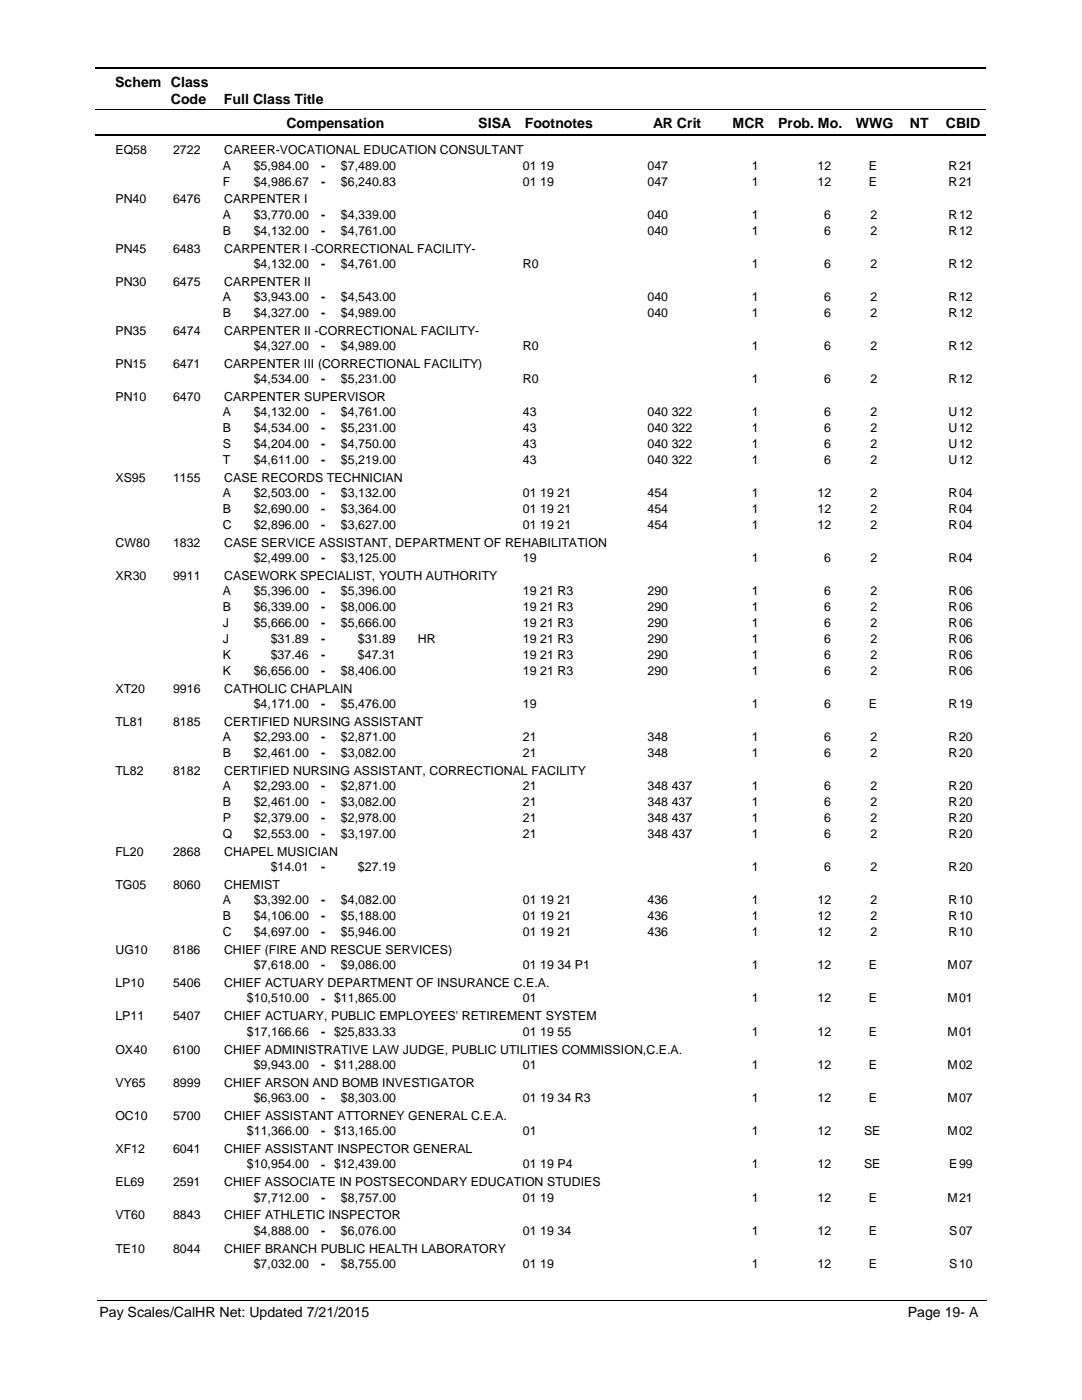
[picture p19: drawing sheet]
<svg xmlns="http://www.w3.org/2000/svg" width="216mm" height="279mm" viewBox="0 0 216 279" stroke-linecap="round" stroke-linejoin="round" font-family="sans-serif">
<defs><g id="words">
<g font-size="2.8">
<text x="23" y="17.3">Schem Class</text>
<text x="34.1" y="20.7">Code</text>
<text x="44.7" y="20.7">Full Class Title</text>
<text x="57.2" y="25.6">Compensation</text>
<text x="95.4" y="25.6">SISA</text>
<text x="104.7" y="25.6">Footnotes</text>
<text x="130.3" y="25.6">AR Crit</text>
<text x="146.2" y="25.6">MCR</text>
<text x="155.3" y="25.6">Prob. Mo.</text>
<text x="170.8" y="25.6">WWG</text>
<text x="181.5" y="25.6">NT</text>
<text x="188.7" y="25.6">CBID</text>
<text x="19.9" y="262.9">Pay Scales/CalHR Net: Updated 7/21/2015</text>
<text x="181.1" y="262.9">Page 19- A</text>
</g>
<g font-size="2.5">
<text x="23" y="30.8">EQ58</text>
<text x="34.5" y="30.8">2722</text>
<text x="44.5" y="33.9">A</text>
<text x="44.7" y="30.8">CAREER-VOCATIONAL EDUCATION CONSULTANT</text>
<text x="50.6" y="33.9">$5,984.00</text>
<text x="64.1" y="33.9">-</text>
<text x="68" y="33.9">$7,489.00</text>
<text x="104.3" y="33.9">01 19</text>
<text x="129.2" y="33.9">047</text>
<text x="150" y="33.9">1</text>
<text x="163.1" y="33.9">12</text>
<text x="173.4" y="33.9">E</text>
<text x="189.3" y="33.9">R</text>
<text x="191.4" y="33.9">21</text>
<text x="23" y="40.6">PN40</text>
<text x="34.5" y="40.6">6476</text>
<text x="44.5" y="37">F</text>
<text x="44.7" y="40.6">CARPENTER I</text>
<text x="50.6" y="37">$4,986.67</text>
<text x="64.1" y="37.1">-</text>
<text x="68" y="37">$6,240.83</text>
<text x="104.3" y="37">01 19</text>
<text x="129.2" y="37">047</text>
<text x="150" y="37">1</text>
<text x="163.1" y="37">12</text>
<text x="173.4" y="37">E</text>
<text x="189.3" y="37">R</text>
<text x="191.4" y="37">21</text>
<text x="44.5" y="43.6">A</text>
<text x="44.5" y="46.8">B</text>
<text x="50.6" y="43.6">$3,770.00</text>
<text x="50.6" y="46.8">$4,132.00</text>
<text x="64.1" y="43.7">-</text>
<text x="64.1" y="46.8">-</text>
<text x="68" y="46.8">$4,761.00</text>
<text x="68" y="43.6">$4,339.00</text>
<text x="129.2" y="46.8">040</text>
<text x="129.2" y="43.6">040</text>
<text x="150" y="43.6">1</text>
<text x="150" y="46.8">1</text>
<text x="164.5" y="43.6">6</text>
<text x="164.5" y="46.8">6</text>
<text x="173.7" y="46.8">2</text>
<text x="173.7" y="43.6">2</text>
<text x="189.3" y="43.6">R</text>
<text x="189.3" y="46.8">R</text>
<text x="191.4" y="43.6">12</text>
<text x="191.4" y="46.8">12</text>
<text x="23" y="50.4">PN45</text>
<text x="34.5" y="50.4">6483</text>
<text x="44.7" y="50.4">CARPENTER I -CORRECTIONAL FACILITY-</text>
<text x="50.6" y="53.4">$4,132.00</text>
<text x="64.1" y="53.5">-</text>
<text x="68" y="53.4">$4,761.00</text>
<text x="104.3" y="53.4">R0</text>
<text x="150" y="53.4">1</text>
<text x="164.5" y="53.4">6</text>
<text x="173.7" y="53.4">2</text>
<text x="189.3" y="53.4">R</text>
<text x="191.4" y="53.4">12</text>
<text x="23" y="57">PN30</text>
<text x="34.5" y="57">6475</text>
<text x="44.7" y="57">CARPENTER II</text>
<text x="44.5" y="60.1">A</text>
<text x="44.5" y="63.2">B</text>
<text x="50.6" y="60.1">$3,943.00</text>
<text x="50.6" y="63.2">$4,327.00</text>
<text x="64.1" y="60.1">-</text>
<text x="64.1" y="63.3">-</text>
<text x="68" y="60.1">$4,543.00</text>
<text x="68" y="63.2">$4,989.00</text>
<text x="129.2" y="60.1">040</text>
<text x="129.2" y="63.2">040</text>
<text x="150" y="60.1">1</text>
<text x="150" y="63.2">1</text>
<text x="164.5" y="60.1">6</text>
<text x="164.5" y="63.2">6</text>
<text x="173.7" y="60.1">2</text>
<text x="173.7" y="63.2">2</text>
<text x="189.3" y="60.1">R</text>
<text x="189.3" y="63.2">R</text>
<text x="191.4" y="60.1">12</text>
<text x="191.4" y="63.2">12</text>
<text x="23" y="66.8">PN35</text>
<text x="34.5" y="66.8">6474</text>
<text x="44.7" y="66.8">CARPENTER II -CORRECTIONAL FACILITY-</text>
<text x="50.6" y="69.8">$4,327.00</text>
<text x="64.1" y="69.9">-</text>
<text x="68" y="69.8">$4,989.00</text>
<text x="104.3" y="69.8">R0</text>
<text x="150" y="69.8">1</text>
<text x="164.5" y="69.8">6</text>
<text x="173.7" y="69.8">2</text>
<text x="189.3" y="69.8">R</text>
<text x="191.4" y="69.8">12</text>
<text x="23" y="73.4">PN15</text>
<text x="34.5" y="73.4">6471</text>
<text x="44.7" y="73.4">CARPENTER III (CORRECTIONAL FACILITY)</text>
<text x="50.6" y="76.5">$4,534.00</text>
<text x="64.1" y="76.5">-</text>
<text x="68" y="76.5">$5,231.00</text>
<text x="104.3" y="76.5">R0</text>
<text x="150" y="76.5">1</text>
<text x="164.5" y="76.5">6</text>
<text x="173.7" y="76.5">2</text>
<text x="189.3" y="76.5">R</text>
<text x="191.4" y="76.5">12</text>
<text x="23" y="80.1">PN10</text>
<text x="34.5" y="80.1">6470</text>
<text x="44.5" y="83.1">A</text>
<text x="44.7" y="80.1">CARPENTER SUPERVISOR</text>
<text x="50.6" y="83.1">$4,132.00</text>
<text x="64.1" y="83.1">-</text>
<text x="68" y="83.1">$4,761.00</text>
<text x="104.3" y="83.1">43</text>
<text x="129.2" y="83.1">040 322</text>
<text x="150" y="83.1">1</text>
<text x="164.5" y="83.1">6</text>
<text x="173.7" y="83.1">2</text>
<text x="189.3" y="83.1">U</text>
<text x="191.4" y="83.1">12</text>
<text x="44.5" y="86.3">B</text>
<text x="44.5" y="89.5">S</text>
<text x="50.6" y="86.3">$4,534.00</text>
<text x="50.6" y="89.5">$4,204.00</text>
<text x="64.1" y="86.3">-</text>
<text x="64.1" y="89.5">-</text>
<text x="68" y="89.5">$4,750.00</text>
<text x="68" y="86.3">$5,231.00</text>
<text x="104.3" y="89.5">43</text>
<text x="104.3" y="86.3">43</text>
<text x="129.2" y="89.5">040 322</text>
<text x="129.2" y="86.3">040 322</text>
<text x="150" y="86.3">1</text>
<text x="150" y="89.5">1</text>
<text x="164.5" y="86.3">6</text>
<text x="164.5" y="89.5">6</text>
<text x="173.7" y="89.5">2</text>
<text x="173.7" y="86.3">2</text>
<text x="189.3" y="86.3">U</text>
<text x="189.3" y="89.5">U</text>
<text x="191.4" y="86.3">12</text>
<text x="191.4" y="89.5">12</text>
<text x="44.5" y="92.6">T</text>
<text x="50.6" y="92.6">$4,611.00</text>
<text x="64.1" y="92.6">-</text>
<text x="68" y="92.6">$5,219.00</text>
<text x="104.3" y="92.6">43</text>
<text x="129.2" y="92.6">040 322</text>
<text x="150" y="92.6">1</text>
<text x="164.5" y="92.6">6</text>
<text x="173.7" y="92.6">2</text>
<text x="189.3" y="92.6">U</text>
<text x="191.4" y="92.6">12</text>
<text x="23" y="96.2">XS95</text>
<text x="34.5" y="96.2">1155</text>
<text x="44.5" y="99.2">A</text>
<text x="44.7" y="96.2">CASE RECORDS TECHNICIAN</text>
<text x="50.6" y="99.2">$2,503.00</text>
<text x="64.1" y="99.3">-</text>
<text x="68" y="99.2">$3,132.00</text>
<text x="104.3" y="99.2">01 19 21</text>
<text x="129.2" y="99.2">454</text>
<text x="150" y="99.2">1</text>
<text x="163.1" y="99.2">12</text>
<text x="173.7" y="99.2">2</text>
<text x="189.3" y="99.2">R</text>
<text x="191.4" y="99.2">04</text>
<text x="44.5" y="102.4">B</text>
<text x="44.5" y="105.6">C</text>
<text x="50.6" y="102.4">$2,690.00</text>
<text x="50.6" y="105.6">$2,896.00</text>
<text x="64.1" y="102.4">-</text>
<text x="64.1" y="105.6">-</text>
<text x="68" y="105.6">$3,627.00</text>
<text x="68" y="102.4">$3,364.00</text>
<text x="104.3" y="105.6">01 19 21</text>
<text x="104.3" y="102.4">01 19 21</text>
<text x="129.2" y="105.6">454</text>
<text x="129.2" y="102.4">454</text>
<text x="150" y="102.4">1</text>
<text x="150" y="105.6">1</text>
<text x="163.1" y="102.4">12</text>
<text x="163.1" y="105.6">12</text>
<text x="173.7" y="105.6">2</text>
<text x="173.7" y="102.4">2</text>
<text x="189.3" y="102.4">R</text>
<text x="189.3" y="105.6">R</text>
<text x="191.4" y="102.4">04</text>
<text x="191.4" y="105.6">04</text>
<text x="23" y="109.2">CW80</text>
<text x="34.5" y="109.2">1832</text>
<text x="44.7" y="109.2">CASE SERVICE ASSISTANT, DEPARTMENT OF REHABILITATION</text>
<text x="50.6" y="112.2">$2,499.00</text>
<text x="64.1" y="112.2">-</text>
<text x="68" y="112.2">$3,125.00</text>
<text x="104.3" y="112.2">19</text>
<text x="150" y="112.2">1</text>
<text x="164.5" y="112.2">6</text>
<text x="173.7" y="112.2">2</text>
<text x="189.3" y="112.2">R</text>
<text x="191.4" y="112.2">04</text>
<text x="23" y="115.8">XR30</text>
<text x="34.5" y="115.8">9911</text>
<text x="44.5" y="118.8">A</text>
<text x="44.7" y="115.8">CASEWORK SPECIALIST, YOUTH AUTHORITY</text>
<text x="50.6" y="118.8">$5,396.00</text>
<text x="64.1" y="118.9">-</text>
<text x="68" y="118.8">$5,396.00</text>
<text x="104.3" y="118.8">19 21 R3</text>
<text x="129.2" y="118.8">290</text>
<text x="150" y="118.8">1</text>
<text x="164.5" y="118.8">6</text>
<text x="173.7" y="118.8">2</text>
<text x="189.3" y="118.8">R</text>
<text x="191.4" y="118.8">06</text>
<text x="44.5" y="122">B</text>
<text x="44.5" y="125.2">J</text>
<text x="50.6" y="122">$6,339.00</text>
<text x="50.6" y="125.2">$5,666.00</text>
<text x="64.1" y="122">-</text>
<text x="64.1" y="125.2">-</text>
<text x="68" y="122">$8,006.00</text>
<text x="68" y="125.2">$5,666.00</text>
<text x="104.3" y="122">19 21 R3</text>
<text x="104.3" y="125.2">19 21 R3</text>
<text x="129.2" y="122">290</text>
<text x="129.2" y="125.2">290</text>
<text x="150" y="122">1</text>
<text x="150" y="125.2">1</text>
<text x="164.5" y="122">6</text>
<text x="164.5" y="125.2">6</text>
<text x="173.7" y="122">2</text>
<text x="173.7" y="125.2">2</text>
<text x="189.3" y="122">R</text>
<text x="189.3" y="125.2">R</text>
<text x="191.4" y="122">06</text>
<text x="191.4" y="125.2">06</text>
<text x="44.5" y="128.3">J</text>
<text x="44.5" y="131.5">K</text>
<text x="54" y="128.3">$31.89</text>
<text x="54" y="131.5">$37.46</text>
<text x="64.1" y="128.4">-</text>
<text x="64.1" y="131.5">-</text>
<text x="71.4" y="128.3">$31.89</text>
<text x="71.4" y="131.5">$47.31</text>
<text x="83.4" y="128.3">HR</text>
<text x="104.3" y="128.3">19 21 R3</text>
<text x="104.3" y="131.5">19 21 R3</text>
<text x="129.2" y="131.5">290</text>
<text x="129.2" y="128.3">290</text>
<text x="150" y="128.3">1</text>
<text x="150" y="131.5">1</text>
<text x="164.5" y="128.3">6</text>
<text x="164.5" y="131.5">6</text>
<text x="173.7" y="128.3">2</text>
<text x="173.7" y="131.5">2</text>
<text x="189.3" y="128.3">R</text>
<text x="189.3" y="131.5">R</text>
<text x="191.4" y="128.3">06</text>
<text x="191.4" y="131.5">06</text>
<text x="44.5" y="134.7">K</text>
<text x="50.6" y="134.7">$6,656.00</text>
<text x="64.1" y="134.7">-</text>
<text x="68" y="134.7">$8,406.00</text>
<text x="104.3" y="134.7">19 21 R3</text>
<text x="129.2" y="134.7">290</text>
<text x="150" y="134.7">1</text>
<text x="164.5" y="134.7">6</text>
<text x="173.7" y="134.7">2</text>
<text x="189.3" y="134.7">R</text>
<text x="191.4" y="134.7">06</text>
<text x="23" y="138.3">XT20</text>
<text x="34.5" y="138.3">9916</text>
<text x="44.7" y="138.3">CATHOLIC CHAPLAIN</text>
<text x="50.6" y="141.3">$4,171.00</text>
<text x="64.1" y="141.3">-</text>
<text x="68" y="141.3">$5,476.00</text>
<text x="104.3" y="141.3">19</text>
<text x="150" y="141.3">1</text>
<text x="164.5" y="141.3">6</text>
<text x="173.4" y="141.3">E</text>
<text x="189.3" y="141.3">R</text>
<text x="191.4" y="141.3">19</text>
<text x="23" y="144.9">TL81</text>
<text x="34.5" y="144.9">8185</text>
<text x="44.5" y="147.9">A</text>
<text x="44.7" y="144.9">CERTIFIED NURSING ASSISTANT</text>
<text x="50.6" y="147.9">$2,293.00</text>
<text x="64.1" y="148">-</text>
<text x="68" y="147.9">$2,871.00</text>
<text x="104.3" y="147.9">21</text>
<text x="129.2" y="147.9">348</text>
<text x="150" y="147.9">1</text>
<text x="164.5" y="147.9">6</text>
<text x="173.7" y="147.9">2</text>
<text x="189.3" y="147.9">R</text>
<text x="191.4" y="147.9">20</text>
<text x="23" y="154.7">TL82</text>
<text x="34.5" y="154.7">8182</text>
<text x="44.5" y="151.1">B</text>
<text x="44.7" y="154.7">CERTIFIED NURSING ASSISTANT, CORRECTIONAL FACILITY</text>
<text x="50.6" y="151.1">$2,461.00</text>
<text x="64.1" y="151.1">-</text>
<text x="68" y="151.1">$3,082.00</text>
<text x="104.3" y="151.1">21</text>
<text x="129.2" y="151.1">348</text>
<text x="150" y="151.1">1</text>
<text x="164.5" y="151.1">6</text>
<text x="173.7" y="151.1">2</text>
<text x="189.3" y="151.1">R</text>
<text x="191.4" y="151.1">20</text>
<text x="44.5" y="160.9">B</text>
<text x="44.5" y="157.7">A</text>
<text x="50.6" y="157.7">$2,293.00</text>
<text x="50.6" y="160.9">$2,461.00</text>
<text x="64.1" y="157.8">-</text>
<text x="64.1" y="160.9">-</text>
<text x="68" y="157.7">$2,871.00</text>
<text x="68" y="160.9">$3,082.00</text>
<text x="104.3" y="157.7">21</text>
<text x="104.3" y="160.9">21</text>
<text x="129.2" y="157.7">348 437</text>
<text x="129.2" y="160.9">348 437</text>
<text x="150" y="157.7">1</text>
<text x="150" y="160.9">1</text>
<text x="164.5" y="157.7">6</text>
<text x="164.5" y="160.9">6</text>
<text x="173.7" y="157.7">2</text>
<text x="173.7" y="160.9">2</text>
<text x="189.3" y="157.7">R</text>
<text x="189.3" y="160.9">R</text>
<text x="191.4" y="157.7">20</text>
<text x="191.4" y="160.9">20</text>
<text x="44.5" y="164.1">P</text>
<text x="44.5" y="167.2">Q</text>
<text x="50.6" y="164.1">$2,379.00</text>
<text x="50.6" y="167.2">$2,553.00</text>
<text x="64.1" y="164.1">-</text>
<text x="64.1" y="167.3">-</text>
<text x="68" y="164.1">$2,978.00</text>
<text x="68" y="167.2">$3,197.00</text>
<text x="104.3" y="164.1">21</text>
<text x="104.3" y="167.2">21</text>
<text x="129.2" y="164.1">348 437</text>
<text x="129.2" y="167.2">348 437</text>
<text x="150" y="164.1">1</text>
<text x="150" y="167.2">1</text>
<text x="164.5" y="164.1">6</text>
<text x="164.5" y="167.2">6</text>
<text x="173.7" y="164.1">2</text>
<text x="173.7" y="167.2">2</text>
<text x="189.3" y="164.1">R</text>
<text x="189.3" y="167.2">R</text>
<text x="191.4" y="164.1">20</text>
<text x="191.4" y="167.2">20</text>
<text x="23" y="170.8">FL20</text>
<text x="34.5" y="170.8">2868</text>
<text x="44.7" y="170.8">CHAPEL MUSICIAN</text>
<text x="54" y="173.8">$14.01</text>
<text x="64.1" y="173.9">-</text>
<text x="71.4" y="173.8">$27.19</text>
<text x="150" y="173.8">1</text>
<text x="164.5" y="173.8">6</text>
<text x="173.7" y="173.8">2</text>
<text x="189.3" y="173.8">R</text>
<text x="191.4" y="173.8">20</text>
<text x="23" y="177.4">TG05</text>
<text x="34.5" y="177.4">8060</text>
<text x="44.7" y="177.4">CHEMIST</text>
<text x="44.5" y="180.5">A</text>
<text x="44.5" y="183.7">B</text>
<text x="50.6" y="180.5">$3,392.00</text>
<text x="50.6" y="183.7">$4,106.00</text>
<text x="64.1" y="180.5">-</text>
<text x="64.1" y="183.7">-</text>
<text x="68" y="180.5">$4,082.00</text>
<text x="68" y="183.7">$5,188.00</text>
<text x="104.3" y="180.5">01 19 21</text>
<text x="104.3" y="183.7">01 19 21</text>
<text x="129.2" y="180.5">436</text>
<text x="129.2" y="183.7">436</text>
<text x="150" y="180.5">1</text>
<text x="150" y="183.7">1</text>
<text x="163.1" y="180.5">12</text>
<text x="163.1" y="183.7">12</text>
<text x="173.7" y="180.5">2</text>
<text x="173.7" y="183.7">2</text>
<text x="189.3" y="180.5">R</text>
<text x="189.3" y="183.7">R</text>
<text x="191.4" y="180.5">10</text>
<text x="191.4" y="183.7">10</text>
<text x="23" y="190.4">UG10</text>
<text x="34.5" y="190.4">8186</text>
<text x="44.5" y="186.8">C</text>
<text x="44.7" y="190.4">CHIEF (FIRE AND RESCUE SERVICES)</text>
<text x="50.6" y="186.8">$4,697.00</text>
<text x="64.1" y="186.9">-</text>
<text x="68" y="186.8">$5,946.00</text>
<text x="104.3" y="186.8">01 19 21</text>
<text x="129.2" y="186.8">436</text>
<text x="150" y="186.8">1</text>
<text x="163.1" y="186.8">12</text>
<text x="173.7" y="186.8">2</text>
<text x="189.3" y="186.8">R</text>
<text x="191.4" y="186.8">10</text>
<text x="23" y="197">LP10</text>
<text x="34.5" y="197">5406</text>
<text x="44.7" y="197">CHIEF ACTUARY DEPARTMENT OF INSURANCE C.E.A.</text>
<text x="50.6" y="193.4">$7,618.00</text>
<text x="64.1" y="193.5">-</text>
<text x="68" y="193.4">$9,086.00</text>
<text x="104.3" y="193.4">01 19 34 P1</text>
<text x="150" y="193.4">1</text>
<text x="163.1" y="193.4">12</text>
<text x="173.4" y="193.4">E</text>
<text x="189.1" y="193.4">M</text>
<text x="191.4" y="193.4">07</text>
<text x="23" y="203.6">LP11</text>
<text x="34.5" y="203.6">5407</text>
<text x="44.7" y="203.6">CHIEF ACTUARY, PUBLIC EMPLOYEES' RETIREMENT SYSTEM</text>
<text x="49.3" y="200">$10,510.00</text>
<text x="64.1" y="200.1">- $11,865.00</text>
<text x="104.3" y="200">01</text>
<text x="150" y="200">1</text>
<text x="163.1" y="200">12</text>
<text x="173.4" y="200">E</text>
<text x="189.1" y="200">M</text>
<text x="191.4" y="200">01</text>
<text x="49.3" y="206.7">$17,166.66</text>
<text x="64.1" y="206.7">- $25,833.33</text>
<text x="104.3" y="206.7">01 19 55</text>
<text x="150" y="206.7">1</text>
<text x="163.1" y="206.7">12</text>
<text x="173.4" y="206.7">E</text>
<text x="189.1" y="206.7">M</text>
<text x="191.4" y="206.7">01</text>
<text x="23" y="210.3">OX40</text>
<text x="34.5" y="210.3">6100</text>
<text x="44.7" y="210.3">CHIEF ADMINISTRATIVE LAW JUDGE, PUBLIC UTILITIES COMMISSION,C.E.A.</text>
<text x="50.6" y="213.3">$9,943.00</text>
<text x="64.1" y="213.3">- $11,288.00</text>
<text x="104.3" y="213.3">01</text>
<text x="150" y="213.3">1</text>
<text x="163.1" y="213.3">12</text>
<text x="173.4" y="213.3">E</text>
<text x="189.1" y="213.3">M</text>
<text x="191.4" y="213.3">02</text>
<text x="23" y="216.9">VY65</text>
<text x="34.5" y="216.9">8999</text>
<text x="44.7" y="216.9">CHIEF ARSON AND BOMB INVESTIGATOR</text>
<text x="50.6" y="219.9">$6,963.00</text>
<text x="64.1" y="219.9">-</text>
<text x="68" y="219.9">$8,303.00</text>
<text x="104.3" y="219.9">01 19 34 R3</text>
<text x="150" y="219.9">1</text>
<text x="163.1" y="219.9">12</text>
<text x="173.4" y="219.9">E</text>
<text x="189.1" y="219.9">M</text>
<text x="191.4" y="219.9">07</text>
<text x="23" y="223.5">OC10</text>
<text x="34.5" y="223.5">5700</text>
<text x="44.7" y="223.5">CHIEF ASSISTANT ATTORNEY GENERAL C.E.A.</text>
<text x="49.3" y="226.6">$11,366.00</text>
<text x="64.1" y="226.6">- $13,165.00</text>
<text x="104.3" y="226.6">01</text>
<text x="150" y="226.6">1</text>
<text x="163.1" y="226.6">12</text>
<text x="172.4" y="226.6">SE</text>
<text x="189.1" y="226.6">M</text>
<text x="191.4" y="226.6">02</text>
<text x="23" y="230.1">XF12</text>
<text x="34.5" y="230.1">6041</text>
<text x="44.7" y="230.1">CHIEF ASSISTANT INSPECTOR GENERAL</text>
<text x="49.3" y="233.2">$10,954.00</text>
<text x="64.1" y="233.2">- $12,439.00</text>
<text x="104.3" y="233.2">01 19 P4</text>
<text x="150" y="233.2">1</text>
<text x="163.1" y="233.2">12</text>
<text x="172.4" y="233.2">SE</text>
<text x="189.4" y="233.2">E</text>
<text x="191.4" y="233.2">99</text>
<text x="23" y="236.7">EL69</text>
<text x="34.5" y="236.7">2591</text>
<text x="44.7" y="236.7">CHIEF ASSOCIATE IN POSTSECONDARY EDUCATION STUDIES</text>
<text x="50.6" y="239.8">$7,712.00</text>
<text x="64.1" y="239.8">-</text>
<text x="68" y="239.8">$8,757.00</text>
<text x="104.3" y="239.8">01 19</text>
<text x="150" y="239.8">1</text>
<text x="163.1" y="239.8">12</text>
<text x="173.4" y="239.8">E</text>
<text x="189.1" y="239.8">M</text>
<text x="191.4" y="239.8">21</text>
<text x="23" y="243.4">VT60</text>
<text x="34.5" y="243.4">8843</text>
<text x="44.7" y="243.4">CHIEF ATHLETIC INSPECTOR</text>
<text x="23" y="250">TE10</text>
<text x="34.5" y="250">8044</text>
<text x="44.7" y="250">CHIEF BRANCH PUBLIC HEALTH LABORATORY</text>
<text x="50.6" y="246.4">$4,888.00</text>
<text x="64.1" y="246.5">-</text>
<text x="68" y="246.4">$6,076.00</text>
<text x="104.3" y="246.4">01 19 34</text>
<text x="150" y="246.4">1</text>
<text x="163.1" y="246.4">12</text>
<text x="173.4" y="246.4">E</text>
<text x="189.4" y="246.4">S</text>
<text x="191.4" y="246.4">07</text>
<text x="50.6" y="253">$7,032.00</text>
<text x="64.1" y="253.1">-</text>
<text x="68" y="253">$8,755.00</text>
<text x="104.3" y="253">01 19</text>
<text x="150" y="253">1</text>
<text x="163.1" y="253">12</text>
<text x="173.4" y="253">E</text>
<text x="189.4" y="253">S</text>
<text x="191.4" y="253">10</text>
</g>
</g></defs>
<path d="M19 13.5h177.8M19 27h177.8" fill="none" stroke="#000" stroke-width=".36"/>
<path d="M19 21.8h177.8" fill="none" stroke="#000" stroke-width=".2"/>
<g fill="#fff">
<path d="M46.9 31.2h16.3v3h-16.3z"/>
<path d="M191 31.2h4.2v3h-4.2z"/>
<path d="M46.9 34.4h16.3v3h-16.3z"/>
<path d="M191 34.4h4.2v3h-4.2z"/>
<path d="M46.9 41h16.3v3h-16.3z"/>
<path d="M191 41h4.2v3h-4.2z"/>
<path d="M46.9 44.2h16.3v3h-16.3z"/>
<path d="M191 44.2h4.2v3h-4.2z"/>
<path d="M46.9 50.8h16.3v3h-16.3z"/>
<path d="M191 50.8h4.2v3h-4.2z"/>
<path d="M46.9 57.4h16.3v3h-16.3z"/>
<path d="M191 57.4h4.2v3h-4.2z"/>
<path d="M46.9 60.6h16.3v3h-16.3z"/>
<path d="M191 60.6h4.2v3h-4.2z"/>
<path d="M46.9 67.2h16.3v3h-16.3z"/>
<path d="M191 67.2h4.2v3h-4.2z"/>
<path d="M46.9 73.9h16.3v2.9h-16.3z"/>
<path d="M191 73.9h4.2v2.9h-4.2z"/>
<path d="M46.9 80.5h16.3v3h-16.3z"/>
<path d="M191 80.5h4.2v3h-4.2z"/>
<path d="M46.9 83.7h16.3v2.9h-16.3z"/>
<path d="M191 83.7h4.2v2.9h-4.2z"/>
<path d="M46.9 86.8h16.3v3h-16.3z"/>
<path d="M191 86.8h4.2v3h-4.2z"/>
<path d="M46.9 90h16.3v3h-16.3z"/>
<path d="M191 90h4.2v3h-4.2z"/>
<path d="M46.9 96.6h16.3v3h-16.3z"/>
<path d="M191 96.6h4.2v3h-4.2z"/>
<path d="M46.9 99.8h16.3v3h-16.3z"/>
<path d="M191 99.8h4.2v3h-4.2z"/>
<path d="M46.9 103h16.3v2.9h-16.3z"/>
<path d="M191 103h4.2v2.9h-4.2z"/>
<path d="M46.9 109.6h16.3v3h-16.3z"/>
<path d="M191 109.6h4.2v3h-4.2z"/>
<path d="M46.9 116.2h16.3v3h-16.3z"/>
<path d="M191 116.2h4.2v3h-4.2z"/>
<path d="M46.9 119.4h16.3v2.9h-16.3z"/>
<path d="M191 119.4h4.2v2.9h-4.2z"/>
<path d="M46.9 122.5h16.3v3h-16.3z"/>
<path d="M191 122.5h4.2v3h-4.2z"/>
<path d="M46.9 125.7h16.3v3h-16.3z"/>
<path d="M191 125.7h4.2v3h-4.2z"/>
<path d="M46.9 128.9h16.3v3h-16.3z"/>
<path d="M191 128.9h4.2v3h-4.2z"/>
<path d="M46.9 132.1h16.3v2.9h-16.3z"/>
<path d="M191 132.1h4.2v2.9h-4.2z"/>
<path d="M46.9 138.7h16.3v2.9h-16.3z"/>
<path d="M191 138.7h4.2v2.9h-4.2z"/>
<path d="M46.9 145.3h16.3v3h-16.3z"/>
<path d="M191 145.3h4.2v3h-4.2z"/>
<path d="M46.9 148.5h16.3v2.9h-16.3z"/>
<path d="M191 148.5h4.2v2.9h-4.2z"/>
<path d="M46.9 155.1h16.3v3h-16.3z"/>
<path d="M191 155.1h4.2v3h-4.2z"/>
<path d="M46.9 158.3h16.3v2.9h-16.3z"/>
<path d="M191 158.3h4.2v2.9h-4.2z"/>
<path d="M46.9 161.4h16.3v3h-16.3z"/>
<path d="M191 161.4h4.2v3h-4.2z"/>
<path d="M46.9 164.6h16.3v3h-16.3z"/>
<path d="M191 164.6h4.2v3h-4.2z"/>
<path d="M46.9 171.2h16.3v3h-16.3z"/>
<path d="M191 171.2h4.2v3h-4.2z"/>
<path d="M46.9 177.9h16.3v2.9h-16.3z"/>
<path d="M191 177.9h4.2v2.9h-4.2z"/>
<path d="M46.9 181h16.3v3h-16.3z"/>
<path d="M191 181h4.2v3h-4.2z"/>
<path d="M46.9 184.2h16.3v3h-16.3z"/>
<path d="M191 184.2h4.2v3h-4.2z"/>
<path d="M46.9 190.8h16.3v3h-16.3z"/>
<path d="M191 190.8h4.2v3h-4.2z"/>
<path d="M46.9 197.4h16.3v3h-16.3z"/>
<path d="M191 197.4h4.2v3h-4.2z"/>
<path d="M46.9 204.1h16.3v3h-16.3z"/>
<path d="M191 204.1h4.2v3h-4.2z"/>
<path d="M46.9 210.7h16.3v3h-16.3z"/>
<path d="M191 210.7h4.2v3h-4.2z"/>
<path d="M46.9 217.3h16.3v3h-16.3z"/>
<path d="M191 217.3h4.2v3h-4.2z"/>
<path d="M46.9 223.9h16.3v3h-16.3z"/>
<path d="M191 223.9h4.2v3h-4.2z"/>
<path d="M46.9 230.5h16.3v3h-16.3z"/>
<path d="M191 230.5h4.2v3h-4.2z"/>
<path d="M46.9 237.2h16.3v2.9h-16.3z"/>
<path d="M191 237.2h4.2v2.9h-4.2z"/>
<path d="M46.9 243.8h16.3v3h-16.3z"/>
<path d="M191 243.8h4.2v3h-4.2z"/>
<path d="M46.9 250.4h16.3v3h-16.3z"/>
<path d="M191 250.4h4.2v3h-4.2z"/>
</g>
<path d="M19.4 259.6h177.4" fill="none" stroke="#000" stroke-width=".2"/>
<use href="#words"/>
</svg>
